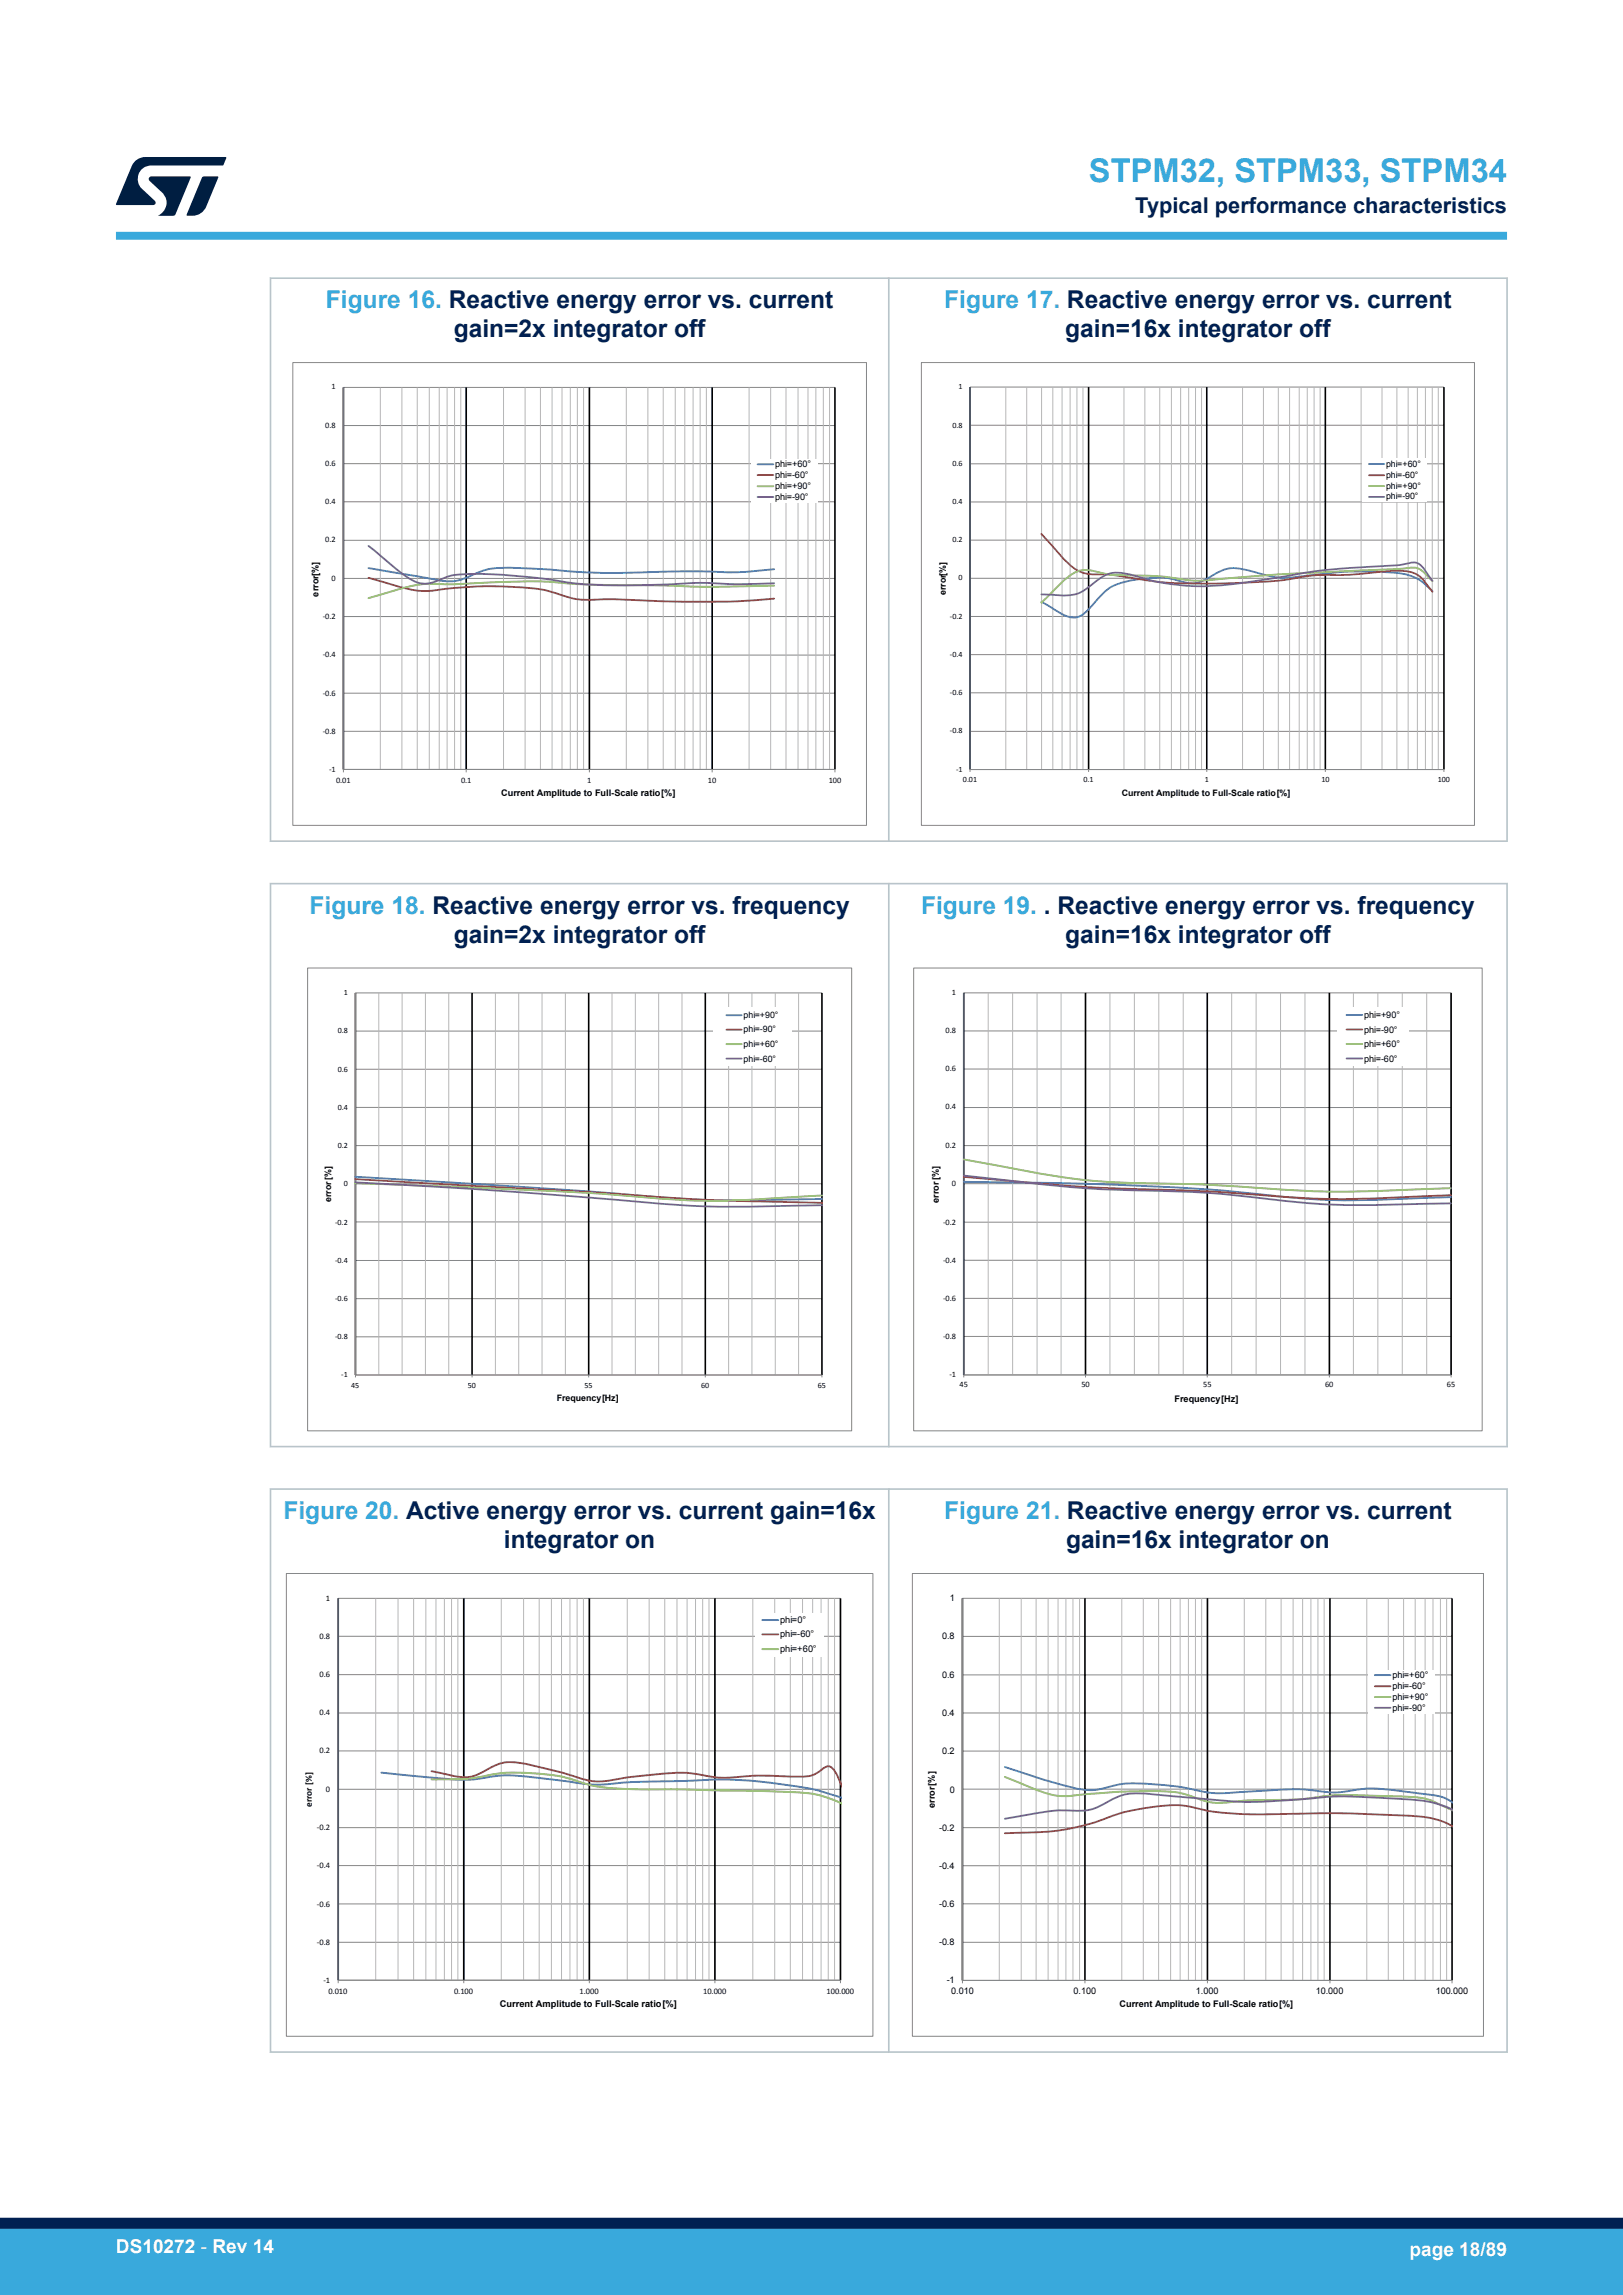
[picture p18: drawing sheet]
<svg xmlns="http://www.w3.org/2000/svg" width="210mm" height="297mm" viewBox="0 0 210 297" stroke-linecap="round" stroke-linejoin="round" font-family="sans-serif">
<defs><g id="words">
<text font-size="4.2" fill="#39a9dc" x="140.9" y="23.5">STPM32, STPM33, STPM34</text>
<g font-size="3.2" fill="#39a9dc">
<text x="42.2" y="39.9">Figure 16. Reactive energy error vs. current</text>
<text x="122.2" y="39.9">Figure 17. Reactive energy error vs. current</text>
<text x="40.1" y="118.2">Figure 18. Reactive energy error vs. frequency</text>
<text x="119.2" y="118.2">Figure 19. . Reactive energy error vs. frequency</text>
<text x="36.7" y="196.6">Figure 20. Active energy error vs. current gain=16x</text>
<text x="122.2" y="196.6">Figure 21. Reactive energy error vs. current</text>
</g>
<g font-size="3.2" fill="#002052">
<text x="58.7" y="43.6">gain=2x integrator off</text>
<text x="137.8" y="43.6">gain=16x integrator off</text>
<text x="58.7" y="122">gain=2x integrator off</text>
<text x="137.8" y="122">gain=16x integrator off</text>
<text x="65.2" y="200.3">integrator on</text>
<text x="137.9" y="200.3">gain=16x integrator on</text>
</g>
<text font-size="2.8" fill="#002052" x="146.9" y="27.5">Typical performance characteristics</text>
<g font-size="2.5" fill="#fff">
<text x="15" y="291.6">DS10272 - Rev 14</text>
<text x="182.4" y="291.9">page 18/89</text>
</g>
<g font-size="1.2">
<text x="100.3" y="60.5">phi=+60°</text>
<text x="100.3" y="61.9">phi=-60°</text>
<text x="100.3" y="63.3">phi=+90°</text>
<text x="100.3" y="64.7">phi=-90°</text>
<text x="41.2" y="77.2" transform="rotate(-90 41.2 77.2)">error[%]</text>
<text x="64.9" y="103">Current Amplitude to Full-Scale ratio [%]</text>
<text x="176.5" y="131.7">phi=+90°</text>
<text x="176.5" y="133.6">phi=-90°</text>
<text x="176.5" y="135.5">phi=+60°</text>
<text x="176.5" y="137.4">phi=-60°</text>
<text x="121.5" y="155.6" transform="rotate(-90 121.5 155.6)">error [%]</text>
<text x="152" y="181.4">Frequency [Hz]</text>
<text x="122.9" y="207.2">1</text>
<text x="100.9" y="210.1">phi=0°</text>
<text x="100.9" y="211.9">phi=-60°</text>
<text x="100.9" y="213.7">phi=+60°</text>
<text x="121.9" y="212.2">0.8</text>
<text x="121.9" y="217.2">0.6</text>
<text x="180.2" y="217.2">phi=+60°</text>
<text x="180.2" y="218.6">phi=-60°</text>
<text x="180.2" y="220">phi=+90°</text>
<text x="180.2" y="221.4">phi=-90°</text>
<text x="121.9" y="227">0.2</text>
<text x="121.9" y="222.1">0.4</text>
<text x="40.4" y="233.8" transform="rotate(-90 40.4 233.8)">error [%]</text>
<text x="121" y="234" transform="rotate(-90 121 234)">error [%]</text>
<text x="122.9" y="232">0</text>
<text x="121.5" y="236.9">-0.2</text>
<text x="121.5" y="241.8">-0.4</text>
<text x="121.5" y="251.7">-0.8</text>
<text x="121.5" y="246.7">-0.6</text>
<text x="122.5" y="256.7">-1</text>
<text x="64.7" y="259.7">Current Amplitude to Full-Scale ratio [%]</text>
<text x="123.1" y="258.1">0.010</text>
<text x="138.9" y="258.1">0.100</text>
<text x="144.9" y="259.7">Current Amplitude to Full-Scale ratio [%]</text>
<text x="154.7" y="258.1">1.000</text>
<text x="170.3" y="258.1">10.000</text>
<text x="185.8" y="258.1">100.000</text>
</g>
<g font-size="1.1">
<text x="42.9" y="50.4">1</text>
<text x="42.1" y="55.4">0.8</text>
<text x="42.1" y="60.4">0.6</text>
<text x="42.1" y="65.3">0.4</text>
<text x="179.3" y="60.5">phi=+60°</text>
<text x="179.3" y="61.9">phi=-60°</text>
<text x="179.3" y="63.3">phi=+90°</text>
<text x="179.3" y="64.6">phi=-90°</text>
<text x="42.1" y="70.2">0.2</text>
<text x="42.9" y="75.2">0</text>
<text x="122.4" y="77" transform="rotate(-90 122.4 77)">error[%]</text>
<text x="41.8" y="80.1">-0.2</text>
<text x="41.8" y="85">-0.4</text>
<text x="41.8" y="95">-0.8</text>
<text x="41.8" y="90">-0.6</text>
<text x="42.6" y="99.9">-1</text>
<text x="43.5" y="101.3">0.01</text>
<text x="59.7" y="101.3">0.1</text>
<text x="76" y="101.3">1</text>
<text x="91.6" y="101.3">10</text>
<text x="107.2" y="101.3">100</text>
<text x="145.1" y="103">Current Amplitude to Full-Scale ratio [%]</text>
<text x="96.2" y="131.7">phi=+90°</text>
<text x="123.2" y="128.8">1</text>
<text x="96.2" y="135.6">phi=+60°</text>
<text x="96.2" y="137.4">phi=-60°</text>
<text x="96.2" y="133.6">phi=-90°</text>
<text x="122.4" y="133.7">0.8</text>
<text x="122.4" y="143.6">0.4</text>
<text x="122.4" y="138.6">0.6</text>
<text x="122.4" y="148.6">0.2</text>
<text x="42.8" y="155.6" transform="rotate(-90 42.8 155.6)">error [%]</text>
<text x="123.2" y="153.5">0</text>
<text x="122" y="158.5">-0.2</text>
<text x="122" y="163.4">-0.4</text>
<text x="122" y="173.3">-0.8</text>
<text x="122" y="168.4">-0.6</text>
<text x="122.8" y="178.2">-1</text>
<text x="124.2" y="179.6">45</text>
<text x="139.9" y="179.6">50</text>
<text x="155.7" y="179.6">55</text>
<text x="171.4" y="179.6">60</text>
<text x="187.2" y="179.6">65</text>
<text x="72" y="181.3">Frequency [Hz]</text>
<text x="42.2" y="207.2">1</text>
<text x="41.3" y="212.1">0.8</text>
<text x="41.3" y="217.1">0.6</text>
<text x="41.3" y="222">0.4</text>
<text x="41.3" y="226.9">0.2</text>
<text x="42.2" y="231.9">0</text>
<text x="41" y="236.8">-0.2</text>
<text x="41" y="241.7">-0.4</text>
<text x="41" y="251.7">-0.8</text>
<text x="41" y="246.7">-0.6</text>
<text x="41.8" y="256.6">-1</text>
<text x="42.5" y="258">0.010</text>
<text x="58.7" y="258">0.100</text>
<text x="75" y="258">1.000</text>
<text x="91" y="258">10.000</text>
<text x="107" y="258">100.000</text>
</g>
<g font-size="1">
<text x="124" y="50.4">1</text>
<text x="123.2" y="55.4">0.8</text>
<text x="123.2" y="65.2">0.4</text>
<text x="123.2" y="60.3">0.6</text>
<text x="123.2" y="70.2">0.2</text>
<text x="124" y="75.1">0</text>
<text x="122.9" y="80.1">-0.2</text>
<text x="122.9" y="90">-0.6</text>
<text x="122.9" y="85">-0.4</text>
<text x="122.9" y="94.9">-0.8</text>
<text x="123.7" y="99.9">-1</text>
<text x="124.6" y="101.2">0.01</text>
<text x="140.2" y="101.2">0.1</text>
<text x="155.9" y="101.2">1</text>
<text x="171" y="101.2">10</text>
<text x="186" y="101.2">100</text>
<text x="44.5" y="128.7">1</text>
<text x="43.7" y="133.7">0.8</text>
<text x="43.7" y="138.7">0.6</text>
<text x="43.7" y="143.6">0.4</text>
<text x="43.7" y="148.6">0.2</text>
<text x="44.5" y="153.5">0</text>
<text x="43.4" y="158.5">-0.2</text>
<text x="43.4" y="163.4">-0.4</text>
<text x="43.4" y="173.3">-0.8</text>
<text x="43.4" y="168.3">-0.6</text>
<text x="44.2" y="178.2">-1</text>
<text x="45.4" y="179.6">45</text>
<text x="60.5" y="179.6">50</text>
<text x="75.6" y="179.6">55</text>
<text x="90.7" y="179.6">60</text>
<text x="105.8" y="179.6">65</text>
</g>
</g></defs>
<g fill="none" stroke="#868686" stroke-width=".13">
<path d="M44.4 55.1h63.6M108 50.1h-63.6v49.8M44.4 79.8h63.6M44.4 74.9h63.6M44.4 69.9h63.6M44.4 64.9h63.6M44.4 60h63.6M44.4 99.6h63.6v.3M44.4 94.6h63.6M44.4 89.7h63.6M44.4 84.8h63.6M60.3 99.6v.3"/>
<path d="M76.3 99.6v.3M92.1 99.6v.3"/>
</g>
<g fill="none" stroke="#b7b7b7" stroke-width=".13">
<path d="M49.2 50.1v49.5M52 50.1v49.5M54 50.1v49.5M55.5 50.1v49.5M56.8 50.1v49.5M57.9 50.1v49.5M58.8 50.1v49.5M59.6 50.1v49.5M65.2 50.1v49.5M67.9 50.1v49.5M69.9 50.1v49.5M71.4 50.1v49.5"/>
<path d="M72.7 50.1v49.5M73.8 50.1v49.5M74.7 50.1v49.5M75.5 50.1v49.5M81 50.1v49.5M83.8 50.1v49.5M85.8 50.1v49.5M87.4 50.1v49.5M88.6 50.1v49.5M89.7 50.1v49.5M90.6 50.1v49.5M91.4 50.1v49.5"/>
<path d="M96.9 50.1v49.5M99.7 50.1v49.5M101.7 50.1v49.5M103.3 50.1v49.5M104.5 50.1v49.5M105.6 50.1v49.5M106.5 50.1v49.5M107.3 50.1v49.5"/>
</g>
<path d="M44.4 50.1v49.5M60.3 50.1v49.5M76.3 50.1v49.5M92.1 50.1v49.5M108 50.1v49.5" fill="none" stroke="#000" stroke-width=".21"/>
<path d="M47.7 73.5l7.8 1.4a7.3 7.3 0 0 0 5.9-.6 9.8 9.8 0 0 1 5.3-.8l3.2 .1a100.1 100.1 0 0 0 16.7 .4h5.4a39.9 39.9 0 0 0 8.2-.3" fill="none" stroke="#4a7ebb" stroke-width=".24"/>
<path d="M47.7 74.8a55.1 55.1 0 0 0 6.3 1.6l1.5 .1a50.2 50.2 0 0 1 15.2-.1l.7 .2a12.4 12.4 0 0 0 6.6 1l1.5-.1a158.2 158.2 0 0 0 18.6 .1l2.1-.1" fill="none" stroke="#be4b48" stroke-width=".24"/>
<path d="M100.2 75.8h-2.1a155.8 155.8 0 0 1-13.8-.1 139.8 139.8 0 0 1-14.4-.5l-4 .1a147.9 147.9 0 0 1-11.1 .3 43.9 43.9 0 0 0-7.1 1.8" fill="none" stroke="#98b954" stroke-width=".24"/>
<path d="M47.7 70.6a56.1 56.1 0 0 0 5.7 4.5 3.7 3.7 0 0 0 3.7-.1 8.8 8.8 0 0 1 4.3-.7 88.3 88.3 0 0 1 13.3 1.2 126 126 0 0 0 15.9-.1l4.8 .2 4.8-.1" fill="none" stroke="#7d60a0" stroke-width=".24"/>
<path d="M97.2 59.4h8.6v5.6h-8.6z" fill="#fff"/>
<path d="M98 60.1h2.1" fill="none" stroke="#4a7ebb" stroke-width=".24"/>
<path d="M98 61.5h2.1" fill="none" stroke="#be4b48" stroke-width=".24"/>
<path d="M98 62.9h2.1" fill="none" stroke="#98b954" stroke-width=".24"/>
<path d="M98 64.3h2.1" fill="none" stroke="#7d60a0" stroke-width=".24"/>
<path d="M37.9 46.9h74.2v59.9h-74.2z" fill="none" stroke="#868686" stroke-width=".13"/>
<g fill="#fff">
<path d="M115 46.9h80v60h-80z"/>
<path d="M119.2 46.9h71.6v59.9h-71.6z"/>
<path d="M125.5 50.1h61.3v49.5h-61.3z"/>
</g>
<g fill="none" stroke="#868686" stroke-width=".13">
<path d="M125.5 55h61.3M186.8 50.1h-61.3v49.8M125.5 79.8h61.3M125.5 74.8h61.3M125.5 69.9h61.3M125.5 65h61.3M125.5 60h61.3M125.5 99.6h61.3v.3M125.5 94.6h61.3M125.5 89.7h61.3M125.5 84.7h61.3M140.9 99.6v.3"/>
<path d="M156.1 99.6v.3M171.5 99.6v.3"/>
</g>
<g fill="none" stroke="#b7b7b7" stroke-width=".13">
<path d="M130.1 50.1v49.5M132.8 50.1v49.5M134.8 50.1v49.5M136.2 50.1v49.5M137.4 50.1v49.5M138.5 50.1v49.5M139.3 50.1v49.5M140.1 50.1v49.5M145.4 50.1v49.5M148.1 50.1v49.5M150.1 50.1v49.5M151.6 50.1v49.5"/>
<path d="M152.8 50.1v49.5M153.8 50.1v49.5M154.7 50.1v49.5M155.5 50.1v49.5M160.8 50.1v49.5M163.5 50.1v49.5M165.4 50.1v49.5M166.9 50.1v49.5M168.1 50.1v49.5M169.1 50.1v49.5M170 50.1v49.5M170.8 50.1v49.5"/>
<path d="M176.1 50.1v49.5M178.8 50.1v49.5M180.7 50.1v49.5M182.2 50.1v49.5M183.4 50.1v49.5M184.4 50.1v49.5M185.3 50.1v49.5M186.1 50.1v49.5"/>
</g>
<path d="M125.5 50.1v49.5M140.9 50.1v49.5M156.1 50.1v49.5M171.5 50.1v49.5M186.8 50.1v49.5" fill="none" stroke="#000" stroke-width=".21"/>
<path d="M185.3 76.5a6.7 6.7 0 0 0-5.2-2.4 49.3 49.3 0 0 0-12 .5 11 11 0 0 1-5.7-.6 7.8 7.8 0 0 0-3.8-.3l-1.4 .6a6 6 0 0 1-3.2 1.2l-.6-.1a10.3 10.3 0 0 0-5.6-.5l-.8 .1a7.1 7.1 0 0 0-4.9 2.4 11.9 11.9 0 0 1-2.2 2.2 2.29 2.29 0 0 1-2.3 0l-2.9-1.7" fill="none" stroke="#4a7ebb" stroke-width=".23"/>
<path d="M134.7 69.1l2.4 2.6a6.5 6.5 0 0 0 3.5 2.6h.7a36.4 36.4 0 0 1 7.3 .8 78.6 78.6 0 0 0 12.9 .3 41.8 41.8 0 0 0 7.9-.9l1.9-.1a46.1 46.1 0 0 0 8.1-.5 6.5 6.5 0 0 1 4 .5l.7 .6 1.2 1.6" fill="none" stroke="#be4b48" stroke-width=".23"/>
<path d="M185.3 75.2l-.3-.4a3.6 3.6 0 0 0-1.9-1.3l-17 .8-6.8 .5a22.1 22.1 0 0 1-6.5 .1 57.1 57.1 0 0 0-8.8-.5l-1.5-.3a5.5 5.5 0 0 0-3.1-.1 12.3 12.3 0 0 0-3.5 2.9l-1.2 1.1" fill="none" stroke="#98b954" stroke-width=".23"/>
<path d="M185.3 75.2l-.6-.9a2.99 2.99 0 0 0-1.6-1.5h-.4a33.3 33.3 0 0 1-6.6 .6 72.4 72.4 0 0 0-11.4 1.4 46.5 46.5 0 0 1-11.9 .9 27.3 27.3 0 0 1-6.6-1.4 4.4 4.4 0 0 0-4.6 1.1 5.3 5.3 0 0 1-4.9 1.6l-2-.1" fill="none" stroke="#7d60a0" stroke-width=".23"/>
<path d="M176.3 59.3h8.3v5.7h-8.3z" fill="#fff"/>
<path d="M177.1 60h2" fill="none" stroke="#4a7ebb" stroke-width=".23"/>
<path d="M177.1 61.5h2" fill="none" stroke="#be4b48" stroke-width=".23"/>
<path d="M177.1 62.9h2" fill="none" stroke="#98b954" stroke-width=".23"/>
<path d="M177.1 64.3h2" fill="none" stroke="#7d60a0" stroke-width=".23"/>
<path d="M119.2 46.9h71.6v59.9h-71.6z" fill="none" stroke="#868686" stroke-width=".13"/>
<path d="M34.9 36h160.2M35 35.9v73.1M115 35.9v73.1M195 35.9v73.1M34.9 108.9h160.2" fill="none" stroke="#b9c4ca" stroke-width=".21"/>
<g fill="#fff">
<path d="M35 125.2h80v60h-80z"/>
<path d="M39.8 125.3h70.4v59.9h-70.4z"/>
<path d="M46 128.5h60.3v49.4h-60.3z"/>
</g>
<g fill="none" stroke="#868686" stroke-width=".13">
<path d="M46 138.4h60.3M46 133.4h60.3M106.3 128.5h-60.3v49.8M46 158.1h60.3M46 153.2h60.3M46 148.3h60.3M46 143.3h60.3M46 177.9h60.3v.4M46 173h60.3M46 168.1h60.3M46 163.1h60.3M61.1 177.9v.4"/>
<path d="M76.2 177.9v.4M91.3 177.9v.4"/>
</g>
<g fill="none" stroke="#b7b7b7" stroke-width=".13">
<path d="M49 128.5v49.4M52 128.5v49.4M55 128.5v49.4M58.1 128.5v49.4M64.1 128.5v49.4M67.1 128.5v49.4M70.1 128.5v49.4M73.2 128.5v49.4M79.2 128.5v49.4M82.2 128.5v49.4M85.2 128.5v49.4M88.2 128.5v49.4"/>
<path d="M94.3 128.5v49.4M97.3 128.5v49.4M100.3 128.5v49.4M103.3 128.5v49.4"/>
</g>
<path d="M46 128.5v49.4M61.1 128.5v49.4M76.2 128.5v49.4M91.3 128.5v49.4M106.3 128.5v49.4" fill="none" stroke="#000" stroke-width=".21"/>
<path d="M46 152.3l31.4 2a171.5 171.5 0 0 0 20.2 1l8.8-.1" fill="none" stroke="#4a7ebb" stroke-width=".23"/>
<path d="M46 152.6l30.2 1.7a385.4 385.4 0 0 0 30.2 1.4" fill="none" stroke="#be4b48" stroke-width=".23"/>
<path d="M46 153.1l15.1 .6a462.7 462.7 0 0 1 26.4 1.6 137.8 137.8 0 0 0 17.6-.5l1.3-.1" fill="none" stroke="#98b954" stroke-width=".23"/>
<path d="M46 153l15.1 .9 16.3 1.2a161.4 161.4 0 0 0 21.4 1l7.6-.1" fill="none" stroke="#7d60a0" stroke-width=".23"/>
<path d="M92.3 130.4h10.1v7.6h-10.1z" fill="#fff"/>
<path d="M94 131.4h2" fill="none" stroke="#4a7ebb" stroke-width=".23"/>
<path d="M94 133.3h2" fill="none" stroke="#be4b48" stroke-width=".23"/>
<path d="M94 135.1h2" fill="none" stroke="#98b954" stroke-width=".23"/>
<path d="M94 137h2" fill="none" stroke="#7d60a0" stroke-width=".23"/>
<path d="M39.8 125.3h70.4v59.9h-70.4z" fill="none" stroke="#868686" stroke-width=".13"/>
<g fill="#fff">
<path d="M115 125.2h80v60h-80z"/>
<path d="M118.2 125.3h73.6v59.9h-73.6z"/>
<path d="M124.7 128.5h63.1v49.4h-63.1z"/>
</g>
<g fill="none" stroke="#868686" stroke-width=".13">
<path d="M124.7 138.3h63.1M124.7 133.4h63.1M187.8 128.5h-63.1v49.8M124.7 158.2h63.1M124.7 153.2h63.1M124.7 148.3h63.1M124.7 143.3h63.1M124.7 177.9h63.1v.4M124.7 173h63.1M124.7 168h63.1M124.7 163.1h63.1M140.5 177.9v.4"/>
<path d="M156.2 177.9v.4M172 177.9v.4"/>
</g>
<g fill="none" stroke="#b7b7b7" stroke-width=".13">
<path d="M127.9 128.5v49.4M131 128.5v49.4M134.2 128.5v49.4M137.3 128.5v49.4M143.6 128.5v49.4M146.8 128.5v49.4M149.9 128.5v49.4M153.1 128.5v49.4M159.4 128.5v49.4M162.5 128.5v49.4M165.7 128.5v49.4M168.8 128.5v49.4"/>
<path d="M175.1 128.5v49.4M178.3 128.5v49.4M181.4 128.5v49.4M184.6 128.5v49.4"/>
</g>
<path d="M124.7 128.5v49.4M140.5 128.5v49.4M156.2 128.5v49.4M172 128.5v49.4M187.8 128.5v49.4" fill="none" stroke="#000" stroke-width=".21"/>
<path d="M124.7 152.9l1.3 .1a440.9 440.9 0 0 1 34.2 1.3l1.3 .1a102 102 0 0 0 21 .7l5.2-.2" fill="none" stroke="#4a7ebb" stroke-width=".24"/>
<path d="M124.7 152.3a320.9 320.9 0 0 0 30.2 1.8l5.3 .3a130.6 130.6 0 0 0 23.6 .4l3.9-.1" fill="none" stroke="#be4b48" stroke-width=".24"/>
<path d="M124.7 150.1l5.3 .9a89.6 89.6 0 0 0 21 2.2l5.2 .1 4 .3a150.9 150.9 0 0 0 24.9 .3l2.6-.1" fill="none" stroke="#98b954" stroke-width=".24"/>
<path d="M124.7 152.1a234.2 234.2 0 0 0 22.3 1.9l1.4 .1a140.2 140.2 0 0 1 18.3 1.4 124.8 124.8 0 0 0 18.4 .3l2.6-.1" fill="none" stroke="#7d60a0" stroke-width=".24"/>
<path d="M173.1 130.4h9.3v7.6h-9.3z" fill="#fff"/>
<path d="M174.2 131.4h2.1" fill="none" stroke="#4a7ebb" stroke-width=".24"/>
<path d="M174.2 133.2h2.1" fill="none" stroke="#be4b48" stroke-width=".24"/>
<path d="M174.2 135.1h2.1" fill="none" stroke="#98b954" stroke-width=".24"/>
<path d="M174.2 137h2.1" fill="none" stroke="#7d60a0" stroke-width=".24"/>
<path d="M118.2 125.3h73.6v59.9h-73.6z" fill="none" stroke="#868686" stroke-width=".13"/>
<path d="M34.9 114.4h160.2M35 114.2v73.1M115 114.2v73.1M195 114.2v73.1M34.9 187.2h160.2" fill="none" stroke="#b9c4ca" stroke-width=".21"/>
<g fill="#fff">
<path d="M35 203.6h80v60h-80z"/>
<path d="M37.1 203.6h75.8v59.9h-75.8z"/>
<path d="M43.8 206.8h64.9v49.5h-64.9z"/>
</g>
<g fill="none" stroke="#868686" stroke-width=".13">
<path d="M43.8 216.7h64.9M43.8 211.8h64.9M108.7 206.8h-64.9v49.8M43.8 236.5h64.9M43.8 231.6h64.9M43.8 226.6h64.9M43.8 221.7h64.9M43.8 256.3h64.9v.3M43.8 251.4h64.9M43.8 246.4h64.9M43.8 241.4h64.9M60 256.3v.3"/>
<path d="M76.3 256.3v.3M92.5 256.3v.3"/>
</g>
<g fill="none" stroke="#b7b7b7" stroke-width=".13">
<path d="M48.6 206.8v49.5M51.5 206.8v49.5M53.5 206.8v49.5M55.1 206.8v49.5M56.4 206.8v49.5M57.5 206.8v49.5M58.4 206.8v49.5M59.2 206.8v49.5M64.9 206.8v49.5M67.7 206.8v49.5M69.8 206.8v49.5M71.3 206.8v49.5"/>
<path d="M72.7 206.8v49.5M73.7 206.8v49.5M74.7 206.8v49.5M75.5 206.8v49.5M81.2 206.8v49.5M84 206.8v49.5M86 206.8v49.5M87.6 206.8v49.5M88.9 206.8v49.5M90 206.8v49.5M90.9 206.8v49.5M91.7 206.8v49.5"/>
<path d="M97.4 206.8v49.5M100.2 206.8v49.5M102.3 206.8v49.5M103.8 206.8v49.5M105.1 206.8v49.5M106.2 206.8v49.5M107.2 206.8v49.5M108 206.8v49.5"/>
</g>
<path d="M43.8 206.8v49.5M60 206.8v49.5M76.3 206.8v49.5M92.5 206.8v49.5M108.7 206.8v49.5" fill="none" stroke="#000" stroke-width=".22"/>
<path d="M49.3 229.4l6.5 .6a22.7 22.7 0 0 0 8.3-.2 30.4 30.4 0 0 1 7.2 .5l.8 .1a32.9 32.9 0 0 0 6.2 .5h.7a150 150 0 0 1 10.8-.5 56.6 56.6 0 0 1 16.9 1.6l2.2 .6" fill="none" stroke="#4a7ebb" stroke-width=".25"/>
<path d="M55.8 229.2l2.1 .5a5.4 5.4 0 0 0 5.2-.7 5.7 5.7 0 0 1 4.9-.7l5.6 1.4a9.4 9.4 0 0 0 6.1 .6l2.9-.4a41.1 41.1 0 0 1 6.5-.4h.8a16.3 16.3 0 0 0 6.7 .4l2.3-.1 3.5 .1a8.6 8.6 0 0 0 2.9-.2l1-.7a.99 .99 0 0 1 1-.4 .99 .99 0 0 1 .8 .7l.8 1.7" fill="none" stroke="#be4b48" stroke-width=".25"/>
<path d="M55.8 230.3h.7a25.5 25.5 0 0 0 7.6-.7 30 30 0 0 1 9.5 .5 21.3 21.3 0 0 0 8.3 1.4l6.4 .1 4.2 .1a149.2 149.2 0 0 1 12.8 .5l1.4 .3 2.2 .9" fill="none" stroke="#98b954" stroke-width=".25"/>
<path d="M97.7 208.7h8.9v5.7h-8.9z" fill="#fff"/>
<path d="M98.6 209.7h2.1" fill="none" stroke="#4a7ebb" stroke-width=".25"/>
<path d="M98.6 211.5h2.1" fill="none" stroke="#be4b48" stroke-width=".25"/>
<path d="M98.6 213.4h2.1" fill="none" stroke="#98b954" stroke-width=".25"/>
<path d="M37.1 203.6h75.8v59.9h-75.8z" fill="none" stroke="#868686" stroke-width=".13"/>
<g fill="#fff">
<path d="M115 203.6h80v60h-80z"/>
<path d="M118.1 203.6h73.8v59.9h-73.8z"/>
<path d="M124.5 206.8h63.4v49.5h-63.4z"/>
</g>
<g fill="none" stroke="#868686" stroke-width=".13">
<path d="M124.5 216.8h63.4M124.5 211.8h63.4M187.9 206.8h-63.4v49.9M124.5 236.5h63.4M124.5 231.5h63.4M124.5 226.6h63.4M124.5 221.7h63.4M124.5 256.3h63.4v.4M124.5 251.4h63.4M124.5 246.4h63.4M124.5 241.4h63.4M140.4 256.3v.4"/>
<path d="M156.2 256.3v.4M172.1 256.3v.4"/>
</g>
<g fill="none" stroke="#b7b7b7" stroke-width=".13">
<path d="M129.3 206.8v49.5M132.1 206.8v49.5M134.1 206.8v49.5M135.6 206.8v49.5M136.9 206.8v49.5M137.9 206.8v49.5M138.8 206.8v49.5M139.7 206.8v49.5M145.1 206.8v49.5M147.9 206.8v49.5M149.9 206.8v49.5M151.5 206.8v49.5"/>
<path d="M152.7 206.8v49.5M153.8 206.8v49.5M154.7 206.8v49.5M155.5 206.8v49.5M161 206.8v49.5M163.8 206.8v49.5M165.8 206.8v49.5M167.3 206.8v49.5M168.5 206.8v49.5M169.6 206.8v49.5M170.5 206.8v49.5M171.3 206.8v49.5"/>
<path d="M176.8 206.8v49.5M179.6 206.8v49.5M181.6 206.8v49.5M183.1 206.8v49.5M184.4 206.8v49.5M185.4 206.8v49.5M186.4 206.8v49.5M187.2 206.8v49.5"/>
</g>
<path d="M124.5 206.8v49.5M140.4 206.8v49.5M156.2 206.8v49.5M172.1 206.8v49.5M187.9 206.8v49.5" fill="none" stroke="#000" stroke-width=".21"/>
<path d="M130 228.7l4.9 1.5a38.6 38.6 0 0 0 5.5 1.4 10.4 10.4 0 0 0 4-.6 24.2 24.2 0 0 1 7 .1l1.5 .2a19.3 19.3 0 0 0 6 .7l4.3-.2a31.3 31.3 0 0 1 8.9 .2l1.3-.1a19.1 19.1 0 0 1 6.5-.3l3.3 .4a14.3 14.3 0 0 1 3.9 .7l1 .6" fill="none" stroke="#4a7ebb" stroke-width=".24"/>
<path d="M188.1 236.4a10.9 10.9 0 0 0-5.6-1.4l-1.7-.1a180 180 0 0 0-17.6-.1h-2.3a30 30 0 0 1-7.3-1.1 21.3 21.3 0 0 0-7 .6l-2.2 .5a30.3 30.3 0 0 1-12.8 2.4h-1.6" fill="none" stroke="#be4b48" stroke-width=".24"/>
<path d="M130 230a49.4 49.4 0 0 0 6.3 2.3 12.3 12.3 0 0 0 4.1-.1 73.3 73.3 0 0 1 11.8-.3l2.1 .6a8.9 8.9 0 0 0 5.9 .6l3.8-.2a40.8 40.8 0 0 0 8.1-.5l2-.1 4.2 .1a40.9 40.9 0 0 1 6.2 .4l1 .3 2.6 1.2" fill="none" stroke="#98b954" stroke-width=".24"/>
<path d="M188.1 234.2l-.3-.1a14.6 14.6 0 0 0-6.1-1.3 68.4 68.4 0 0 0-11.6-.1 61.2 61.2 0 0 1-13.8 .2l-4.1-.4a32.9 32.9 0 0 0-6.3-.3 18.5 18.5 0 0 0-4.1 1.8 9.5 9.5 0 0 1-4 .3 53.6 53.6 0 0 0-7.8 1.1" fill="none" stroke="#7d60a0" stroke-width=".24"/>
<path d="M177.1 216.1h8.6v5.6h-8.6z" fill="#fff"/>
<path d="M177.9 216.8h2" fill="none" stroke="#4a7ebb" stroke-width=".24"/>
<path d="M177.9 218.2h2" fill="none" stroke="#be4b48" stroke-width=".24"/>
<path d="M177.9 219.6h2" fill="none" stroke="#98b954" stroke-width=".24"/>
<path d="M177.9 221h2" fill="none" stroke="#7d60a0" stroke-width=".24"/>
<path d="M118.1 203.6h73.8v59.9h-73.8z" fill="none" stroke="#868686" stroke-width=".13"/>
<path d="M34.9 192.7h160.2M35 192.6v73.1M115 192.6v73.1M195 192.6v73.1M34.9 265.6h160.2" fill="none" stroke="#b9c4ca" stroke-width=".21"/>
<path d="M15 30.5h180" fill="none" stroke="#39a9dc" stroke-width="1"/>
<g fill="#001e41">
<path d="M17.6 20.8l.8-.4 .4-.1h10.4l.1 .1-.5 1h-9.2a1.74 1.74 0 0 0-1.6 1 1.74 1.74 0 0 0 .3 2l1.7 1.6 .1 .2-.1 .3h-5v-.1l2.1-4.9z"/>
<path d="M26.2 22.9l1.9-.1 .2 .1-1.6 3.9a1.92 1.92 0 0 1-1.8 1.1h-.7l-.1-.1z"/>
<path d="M19.4 22.9l5.2-.1 .1 .1-2.1 5h-2.1a1.85 1.85 0 0 0 .5-2.9l-1.6-1.6-.2-.2z"/>
</g>
<g fill="#39a9dc">
<path d="M0 288.4h210v8.6h-210z" fill-rule="evenodd"/>
<path d="M-.1 288.4h210.2v4.4h-210.2z" fill-rule="evenodd"/>
</g>
<path d="M0 287.7h210" fill="none" stroke="#002052" stroke-width="1.4"/>
<use href="#words"/>
</svg>
